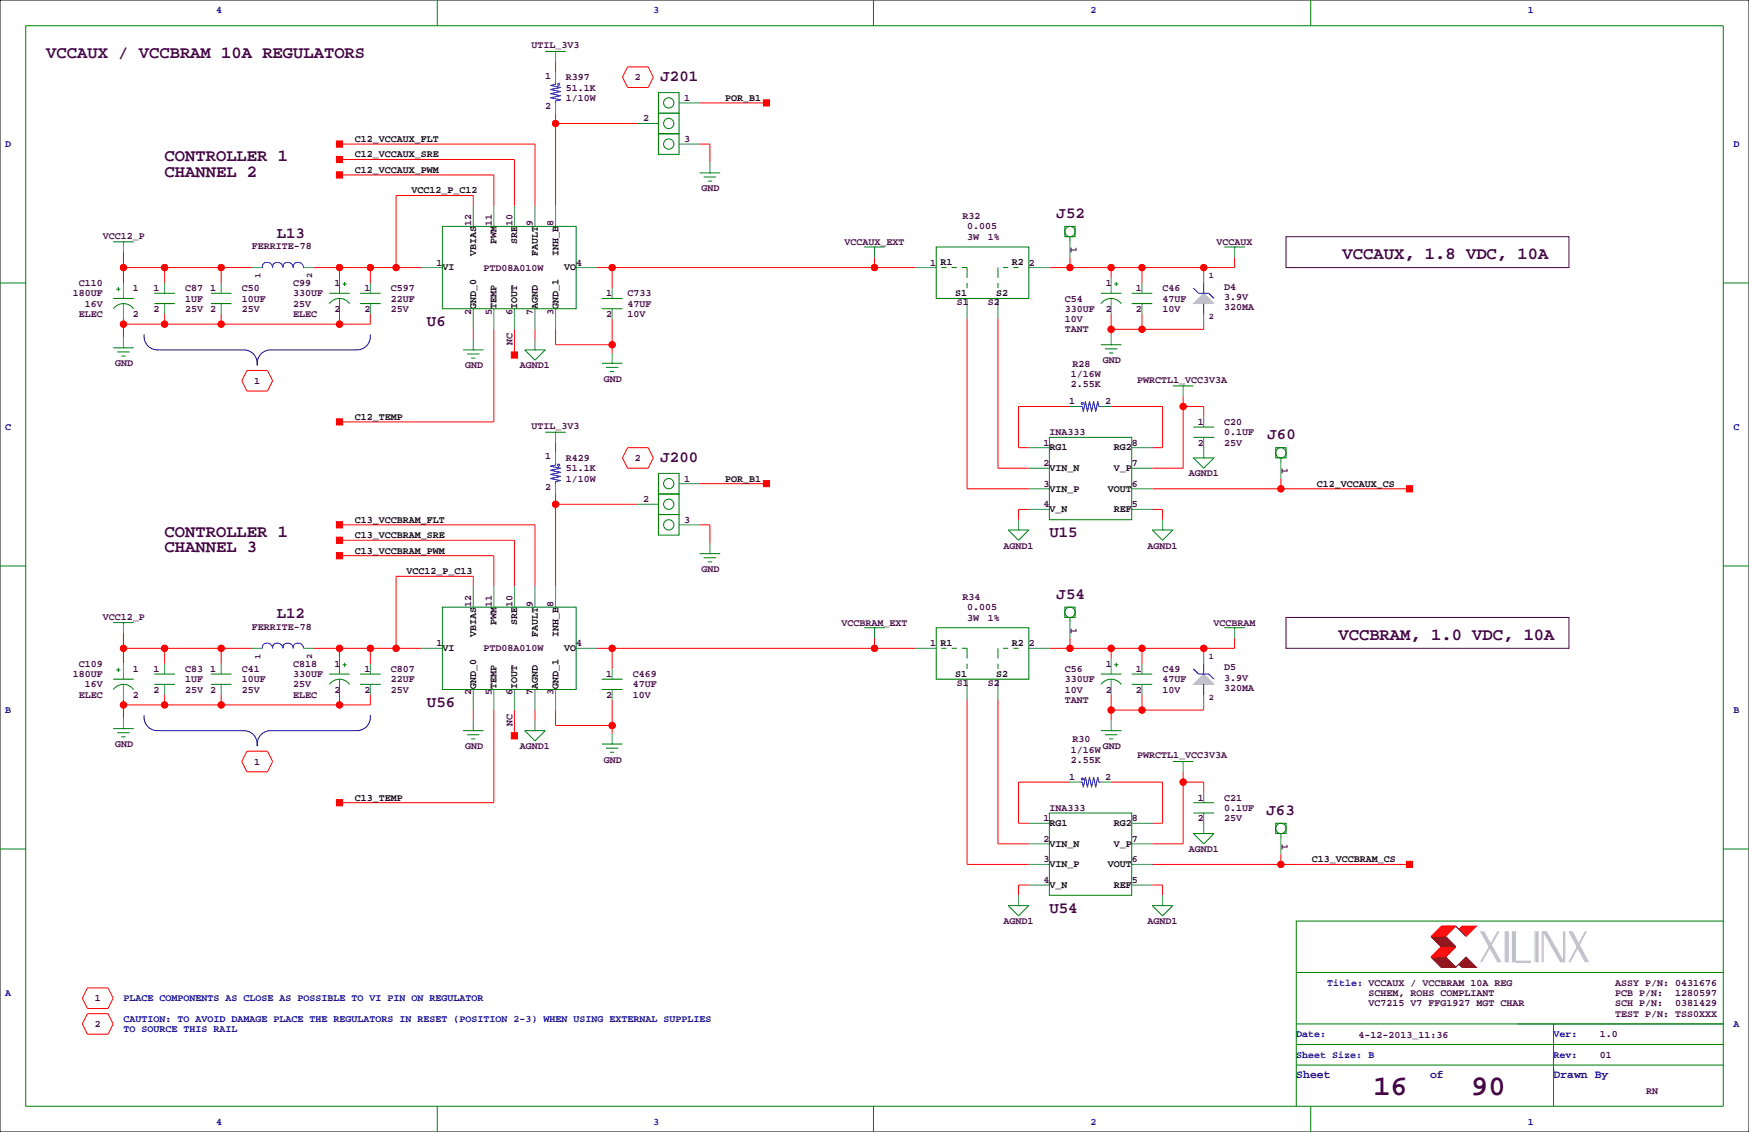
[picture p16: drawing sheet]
<svg xmlns="http://www.w3.org/2000/svg" width="432mm" height="279mm" viewBox="0 0 432 279" stroke-linecap="round" stroke-linejoin="round" font-family="sans-serif">
<defs><g id="words">
<g font-size="7.1" fill="#400040">
<text x="339.1" y="270.3">16</text>
<text x="363.2" y="270.3">90</text>
</g>
<g font-size="4.2" fill="#400040">
<text x="11.4" y="14.4">VCCAUX / VCCBRAM 10A REGULATORS</text>
<text x="40.6" y="39.8">CONTROLLER 1</text>
<text x="40.6" y="43.6">CHANNEL 2</text>
<text x="331.5" y="63.9">VCCAUX, 1.8 VDC, 10A</text>
<text x="40.6" y="132.5">CONTROLLER 1</text>
<text x="40.6" y="136.3">CHANNEL 3</text>
<text x="330.5" y="157.9">VCCBRAM, 1.0 VDC, 10A</text>
</g>
<g font-size="3.9" fill="#400040">
<text x="163.1" y="20">J201</text>
<text x="260.9" y="53.8">J52</text>
<text x="68.3" y="58.6">L13</text>
<text x="105.4" y="80.5">U6</text>
<text x="312.9" y="108.4">J60</text>
<text x="163.1" y="114">J200</text>
<text x="259.1" y="132.6">U15</text>
<text x="260.9" y="147.8">J54</text>
<text x="68.3" y="152.6">L12</text>
<text x="105.4" y="174.5">U56</text>
<text x="312.7" y="201.1">J63</text>
<text x="259.1" y="225.3">U54</text>
</g>
<g font-size="2.8" fill="#0000a0">
<text x="320" y="266.1">Sheet</text>
<text x="353.1" y="266.1">of</text>
<text x="383.5" y="266.1">Drawn By</text>
</g>
<g font-size="2.5" fill="#0000a0">
<text x="53.3" y="3.3">4</text>
<text x="161.3" y="3.3">3</text>
<text x="269.2" y="3.3">2</text>
<text x="377.2" y="3.3">1</text>
<text x="1.3" y="36.3">D</text>
<text x="428" y="36.3">D</text>
<text x="1.3" y="106.2">C</text>
<text x="428" y="106.2">C</text>
<text x="1.3" y="176">B</text>
<text x="428" y="176">B</text>
<text x="1.3" y="245.9">A</text>
<text x="327.7" y="243.3">Title: VCCAUX / VCCBRAM 10A REG</text>
<text x="30.5" y="247.1">PLACE COMPONENTS AS CLOSE AS POSSIBLE TO VI PIN ON REGULATOR</text>
<text x="30.5" y="252.2">CAUTION: TO AVOID DAMAGE PLACE THE REGULATORS IN RESET (POSITION 2-3) WHEN USING EXTERNAL SUPPLIES</text>
<text x="30.5" y="254.8">TO SOURCE THIS RAIL</text>
<text x="320" y="256">Date:</text>
<text x="383.5" y="256">Ver:</text>
<text x="428" y="253.5">A</text>
<text x="320" y="261.1">Sheet Size: B</text>
<text x="383.5" y="261.1">Rev:</text>
<text x="53.3" y="277.6">4</text>
<text x="161.3" y="277.6">3</text>
<text x="269.2" y="277.6">2</text>
<text x="377.2" y="277.6">1</text>
</g>
<g font-size="2.5" fill="#400040">
<text x="131.2" y="11.9">UTIL_3V3</text>
<text x="134.6" y="19.4">1</text>
<text x="139.7" y="19.8">R397</text>
<text x="139.7" y="22.4">51.1K</text>
<text x="156.7" y="19.8">2</text>
<text x="134.6" y="27">2</text>
<text x="139.7" y="24.9">1/10W</text>
<text x="158.7" y="30">2</text>
<text x="168.9" y="24.9">1</text>
<text x="168.9" y="35.1">3</text>
<text x="173.2" y="47.2">GND</text>
<text x="25.4" y="58.9">VCC12_P</text>
<text x="116.3" y="55.9" transform="rotate(-90 116.3 55.9)">12</text>
<text x="121.4" y="55.9" transform="rotate(-90 121.4 55.9)">11</text>
<text x="126.5" y="55.9" transform="rotate(-90 126.5 55.9)">10</text>
<text x="131.6" y="55.9" transform="rotate(-90 131.6 55.9)">9</text>
<text x="136.7" y="55.9" transform="rotate(-90 136.7 55.9)">8</text>
<text x="237.6" y="54.1">R32</text>
<text x="238.8" y="56.6">0.005</text>
<text x="238.8" y="59.2">3W</text>
<text x="243.8" y="59.2">1%</text>
<text x="62.1" y="61.6">FERRITE-78</text>
<text x="107.7" y="65.5">1</text>
<text x="142.2" y="65.5">4</text>
<text x="208.5" y="60.5">VCCAUX_EXT</text>
<text x="229.7" y="65.5">1</text>
<text x="254" y="65.5">2</text>
<text x="264.4" y="61" transform="rotate(90 264.4 61)">1</text>
<text x="300.4" y="60.5">VCCAUX</text>
<text x="19.5" y="70.6">C110</text>
<text x="32.8" y="71.9">1</text>
<text x="37.9" y="71.9">1</text>
<text x="45.7" y="71.9">C87</text>
<text x="51.9" y="71.9">1</text>
<text x="59.7" y="71.9">C50</text>
<text x="72.4" y="70.6">C99</text>
<text x="82.5" y="70.6">1</text>
<text x="90" y="71.9">1</text>
<text x="96.5" y="71.9">C597</text>
<text x="119.4" y="66.8">PTD08A010W</text>
<text x="273.1" y="70.6">1</text>
<text x="280.5" y="71.9">1</text>
<text x="287" y="71.9">C46</text>
<text x="302.3" y="71.5">D4</text>
<text x="18" y="73.2">180UF</text>
<text x="21" y="75.7">16V</text>
<text x="37.9" y="77">2</text>
<text x="45.7" y="77">25V 2</text>
<text x="45.7" y="74.4">1UF</text>
<text x="59.7" y="77">25V</text>
<text x="59.7" y="74.4">10UF</text>
<text x="72.4" y="73.2">330UF</text>
<text x="72.4" y="75.7">25V</text>
<text x="82.5" y="77">2</text>
<text x="90" y="77">2</text>
<text x="96.5" y="74.4">22UF</text>
<text x="96.5" y="77">25V</text>
<text x="116.3" y="77.7" transform="rotate(-90 116.3 77.7)">2</text>
<text x="121.4" y="77.7" transform="rotate(-90 121.4 77.7)">5</text>
<text x="126.5" y="77.7" transform="rotate(-90 126.5 77.7)">6</text>
<text x="131.6" y="77.7" transform="rotate(-90 131.6 77.7)">7</text>
<text x="136.7" y="77.7" transform="rotate(-90 136.7 77.7)">3</text>
<text x="149.6" y="73.2">1</text>
<text x="154.9" y="73.2">C733</text>
<text x="154.9" y="75.7">47UF</text>
<text x="236.2" y="75.3">S1</text>
<text x="243.8" y="75.3">S2</text>
<text x="262.9" y="74.4">C54</text>
<text x="262.9" y="77">330UF</text>
<text x="273.1" y="77">2</text>
<text x="280.5" y="77">2</text>
<text x="287" y="74.4">47UF</text>
<text x="287" y="77">10V</text>
<text x="302.3" y="74">3.9V</text>
<text x="302.3" y="76.5">320MA</text>
<text x="19.5" y="78.2">ELEC</text>
<text x="32.8" y="78.2">2</text>
<text x="72.4" y="78.2">ELEC</text>
<text x="149.6" y="78.2">2</text>
<text x="154.9" y="78.2">10V</text>
<text x="262.9" y="79.5">10V</text>
<text x="262.9" y="82">TANT</text>
<text x="126.5" y="85.1" transform="rotate(-90 126.5 85.1)">NC</text>
<text x="272.3" y="89.7">GND</text>
<text x="28.4" y="90.4">GND</text>
<text x="62.8" y="94.7">1</text>
<text x="114.8" y="90.9">GND</text>
<text x="128.4" y="90.9">AGND1</text>
<text x="149.1" y="94.2">GND</text>
<text x="264.4" y="95.6">2.55K</text>
<text x="264.4" y="93.1">1/16W</text>
<text x="264.8" y="90.5">R28</text>
<text x="280.7" y="94.5">PWRCTL1_VCC3V3A</text>
<text x="263.9" y="99.8">1</text>
<text x="272.8" y="99.8">2</text>
<text x="131.2" y="105.9">UTIL_3V3</text>
<text x="259.1" y="107.4">INA333</text>
<text x="295.7" y="104.9">1</text>
<text x="302.3" y="104.9">C20</text>
<text x="302.3" y="107.4">0.1UF</text>
<text x="134.6" y="113.4">1</text>
<text x="139.7" y="113.8">R429</text>
<text x="156.7" y="113.8">2</text>
<text x="257.6" y="110">1</text>
<text x="279.4" y="110">8</text>
<text x="295.7" y="110">2</text>
<text x="302.3" y="110">25V</text>
<text x="139.7" y="116.3">51.1K</text>
<text x="139.7" y="118.9">1/10W</text>
<text x="168.9" y="118.9">1</text>
<text x="257.6" y="115.1">2</text>
<text x="279.4" y="115.1">7</text>
<text x="293.5" y="117.6">AGND1</text>
<text x="316.5" y="115.6" transform="rotate(90 316.5 115.6)">1</text>
<text x="134.6" y="121">2</text>
<text x="158.7" y="124">2</text>
<text x="257.6" y="120.1">3</text>
<text x="257.6" y="125.2">4</text>
<text x="279.4" y="120.1">6</text>
<text x="279.4" y="125.2">5</text>
<text x="168.9" y="129">3</text>
<text x="247.8" y="135.4">AGND1</text>
<text x="283.3" y="135.4">AGND1</text>
<text x="173.2" y="141.2">GND</text>
<text x="116.3" y="149.9" transform="rotate(-90 116.3 149.9)">12</text>
<text x="121.4" y="149.9" transform="rotate(-90 121.4 149.9)">11</text>
<text x="126.5" y="149.9" transform="rotate(-90 126.5 149.9)">10</text>
<text x="131.6" y="149.9" transform="rotate(-90 131.6 149.9)">9</text>
<text x="136.7" y="149.9" transform="rotate(-90 136.7 149.9)">8</text>
<text x="237.6" y="148.1">R34</text>
<text x="25.4" y="152.9">VCC12_P</text>
<text x="62.1" y="155.5">FERRITE-78</text>
<text x="207.8" y="154.4">VCCBRAM_EXT</text>
<text x="238.8" y="150.6">0.005</text>
<text x="238.8" y="153.2">3W</text>
<text x="243.8" y="153.2">1%</text>
<text x="264.4" y="154.9" transform="rotate(90 264.4 154.9)">1</text>
<text x="299.6" y="154.4">VCCBRAM</text>
<text x="107.7" y="159.5">1</text>
<text x="119.4" y="160.8">PTD08A010W</text>
<text x="142.2" y="159.5">4</text>
<text x="229.7" y="159.5">1</text>
<text x="254" y="159.5">2</text>
<text x="18" y="167.1">180UF</text>
<text x="19.5" y="164.6">C109</text>
<text x="32.8" y="165.9">1</text>
<text x="37.9" y="165.9">1</text>
<text x="45.7" y="165.9">C83</text>
<text x="51.9" y="165.9">1</text>
<text x="59.7" y="165.9">C41</text>
<text x="72.4" y="164.6">C818</text>
<text x="72.4" y="167.1">330UF</text>
<text x="82.5" y="164.6">1</text>
<text x="90" y="165.9">1</text>
<text x="96.5" y="165.9">C807</text>
<text x="149.6" y="167.1">1</text>
<text x="156.2" y="167.1">C469</text>
<text x="262.9" y="165.9">C56</text>
<text x="273.1" y="164.6">1</text>
<text x="280.5" y="165.9">1</text>
<text x="287" y="165.9">C49</text>
<text x="302.3" y="165.4">D5</text>
<text x="302.3" y="168">3.9V</text>
<text x="19.5" y="172.2">ELEC</text>
<text x="21" y="169.7">16V</text>
<text x="32.8" y="172.2">2</text>
<text x="37.9" y="170.9">2</text>
<text x="45.7" y="170.9">25V 2</text>
<text x="45.7" y="168.4">1UF</text>
<text x="59.7" y="170.9">25V</text>
<text x="59.7" y="168.4">10UF</text>
<text x="72.4" y="169.7">25V</text>
<text x="72.4" y="172.2">ELEC</text>
<text x="82.5" y="170.9">2</text>
<text x="90" y="170.9">2</text>
<text x="96.5" y="168.4">22UF</text>
<text x="96.5" y="170.9">25V</text>
<text x="116.3" y="171.7" transform="rotate(-90 116.3 171.7)">2</text>
<text x="121.4" y="171.7" transform="rotate(-90 121.4 171.7)">5</text>
<text x="126.5" y="171.7" transform="rotate(-90 126.5 171.7)">6</text>
<text x="131.6" y="171.7" transform="rotate(-90 131.6 171.7)">7</text>
<text x="136.7" y="171.7" transform="rotate(-90 136.7 171.7)">3</text>
<text x="149.6" y="172.2">2</text>
<text x="156.2" y="169.7">47UF</text>
<text x="156.2" y="172.2">10V</text>
<text x="236.2" y="169.3">S1</text>
<text x="243.8" y="169.3">S2</text>
<text x="262.9" y="168.4">330UF</text>
<text x="262.9" y="170.9">10V</text>
<text x="262.9" y="173.5">TANT</text>
<text x="273.1" y="170.9">2</text>
<text x="280.5" y="170.9">2</text>
<text x="287" y="168.4">47UF</text>
<text x="287" y="170.9">10V</text>
<text x="302.3" y="170.5">320MA</text>
<text x="126.5" y="179.1" transform="rotate(-90 126.5 179.1)">NC</text>
<text x="28.4" y="184.4">GND</text>
<text x="114.8" y="184.9">GND</text>
<text x="128.4" y="184.9">AGND1</text>
<text x="264.4" y="185.8">1/16W</text>
<text x="264.8" y="183.2">R30</text>
<text x="272.3" y="184.9">GND</text>
<text x="62.8" y="188.7">1</text>
<text x="149.1" y="188.2">GND</text>
<text x="264.4" y="188.3">2.55K</text>
<text x="280.7" y="187.2">PWRCTL1_VCC3V3A</text>
<text x="263.9" y="192.5">1</text>
<text x="272.8" y="192.5">2</text>
<text x="295.7" y="197.6">1</text>
<text x="302.3" y="197.6">C21</text>
<text x="257.6" y="202.7">1</text>
<text x="259.1" y="200.2">INA333</text>
<text x="279.4" y="202.7">8</text>
<text x="295.7" y="202.7">2</text>
<text x="302.3" y="200.2">0.1UF</text>
<text x="302.3" y="202.7">25V</text>
<text x="257.6" y="207.8">2</text>
<text x="279.4" y="207.8">7</text>
<text x="316.5" y="208.3" transform="rotate(90 316.5 208.3)">1</text>
<text x="257.6" y="212.9">3</text>
<text x="279.4" y="212.9">6</text>
<text x="293.5" y="210.3">AGND1</text>
<text x="257.6" y="217.9">4</text>
<text x="279.4" y="217.9">5</text>
<text x="247.8" y="228.1">AGND1</text>
<text x="283.3" y="228.1">AGND1</text>
<text x="337.8" y="245.9">SCHEM, ROHS COMPLIANT</text>
<text x="398.8" y="243.3">ASSY P/N: 0431676</text>
<text x="398.8" y="245.9">PCB P/N:</text>
<text x="413.6" y="245.9">1280597</text>
<text x="23.4" y="247.1">1</text>
<text x="337.8" y="248.4">VC7215 V7 FFG1927 MGT CHAR</text>
<text x="398.8" y="248.4">SCH P/N:</text>
<text x="398.8" y="251">TEST P/N: TSS0XXX</text>
<text x="413.6" y="248.4">0381429</text>
<text x="23.4" y="253.5">2</text>
<text x="335.4" y="256.3">4-12-2013_11:36</text>
<text x="395" y="256">1.0</text>
<text x="395" y="261.1">01</text>
<text x="406.4" y="270">RN</text>
</g>
<g font-size="2.5">
<text x="179.1" y="24.9">POR_B1</text>
<text x="87.6" y="35.1">C12_VCCAUX_FLT</text>
<text x="87.6" y="38.9">C12_VCCAUX_SRE</text>
<text x="87.6" y="42.7">C12_VCCAUX_PWM</text>
<text x="101.6" y="47.8">VCC12_P_C12</text>
<text x="117.5" y="63.3" transform="rotate(-90 117.5 63.3)">VBIAS</text>
<text x="122.6" y="60.3" transform="rotate(-90 122.6 60.3)">PWM</text>
<text x="127.7" y="60.3" transform="rotate(-90 127.7 60.3)">SRE</text>
<text x="132.8" y="63.3" transform="rotate(-90 132.8 63.3)">FAULT</text>
<text x="137.9" y="63.3" transform="rotate(-90 137.9 63.3)">INH_B</text>
<text x="232.2" y="65.5">R1</text>
<text x="249.8" y="65.5">R2</text>
<text x="109.2" y="66.7">VI</text>
<text x="139.3" y="66.7">VO</text>
<text x="117.5" y="76.2" transform="rotate(-90 117.5 76.2)">GND_0</text>
<text x="122.6" y="76.2" transform="rotate(-90 122.6 76.2)">TEMP</text>
<text x="127.7" y="76.2" transform="rotate(-90 127.7 76.2)">IOUT</text>
<text x="132.8" y="76.2" transform="rotate(-90 132.8 76.2)">AGND</text>
<text x="137.9" y="76.2" transform="rotate(-90 137.9 76.2)">GND_1</text>
<text x="235.8" y="73.1">S1</text>
<text x="246" y="73.1">S2</text>
<text x="87.6" y="103.6">C12_TEMP</text>
<text x="259.1" y="111.2">RG1</text>
<text x="275" y="111.2">RG2</text>
<text x="179.1" y="118.9">POR_B1</text>
<text x="259.1" y="116.3">VIN_N</text>
<text x="275" y="116.3">V_P</text>
<text x="259.1" y="121.3">VIN_P</text>
<text x="273.5" y="121.3">VOUT</text>
<text x="325.1" y="120.1">C12_VCCAUX_CS</text>
<text x="87.6" y="129">C13_VCCBRAM_FLT</text>
<text x="259.1" y="126.4">V_N</text>
<text x="275" y="126.4">REF</text>
<text x="87.6" y="132.8">C13_VCCBRAM_SRE</text>
<text x="87.6" y="136.7">C13_VCCBRAM_PWM</text>
<text x="100.3" y="141.7">VCC12_P_C13</text>
<text x="122.6" y="154.3" transform="rotate(-90 122.6 154.3)">PWM</text>
<text x="127.7" y="154.3" transform="rotate(-90 127.7 154.3)">SRE</text>
<text x="109.2" y="160.7">VI</text>
<text x="117.5" y="157.3" transform="rotate(-90 117.5 157.3)">VBIAS</text>
<text x="132.8" y="157.3" transform="rotate(-90 132.8 157.3)">FAULT</text>
<text x="137.9" y="157.3" transform="rotate(-90 137.9 157.3)">INH_B</text>
<text x="139.3" y="160.7">VO</text>
<text x="232.2" y="159.4">R1</text>
<text x="249.8" y="159.4">R2</text>
<text x="235.8" y="167.1">S1</text>
<text x="246" y="167.1">S2</text>
<text x="117.5" y="170.2" transform="rotate(-90 117.5 170.2)">GND_0</text>
<text x="122.6" y="170.2" transform="rotate(-90 122.6 170.2)">TEMP</text>
<text x="127.7" y="170.2" transform="rotate(-90 127.7 170.2)">IOUT</text>
<text x="132.8" y="170.2" transform="rotate(-90 132.8 170.2)">AGND</text>
<text x="137.9" y="170.2" transform="rotate(-90 137.9 170.2)">GND_1</text>
<text x="87.6" y="197.6">C13_TEMP</text>
<text x="259.1" y="203.9">RG1</text>
<text x="275" y="203.9">RG2</text>
<text x="259.1" y="209">VIN_N</text>
<text x="275" y="209">V_P</text>
<text x="259.1" y="214.1">VIN_P</text>
<text x="273.5" y="214.1">VOUT</text>
<text x="323.9" y="212.9">C13_VCCBRAM_CS</text>
<text x="259.1" y="219.1">V_N</text>
<text x="275" y="219.1">REF</text>
</g>
<g font-size="2.1" fill="#400040">
<text x="64.3" y="68.6" transform="rotate(-90 64.3 68.6)">1</text>
<text x="77" y="68.6" transform="rotate(-90 77 68.6)">2</text>
<text x="298.5" y="68.7">1</text>
<text x="298.5" y="78.9">2</text>
<text x="64.3" y="162.6" transform="rotate(-90 64.3 162.6)">1</text>
<text x="77" y="162.6" transform="rotate(-90 77 162.6)">2</text>
<text x="298.5" y="162.7">1</text>
<text x="298.5" y="172.8">2</text>
</g>
</g></defs>
<path d="M0 0h431.8v279.4h-431.8z" fill="none" stroke="#000" stroke-width=".25"/>
<g fill="none" stroke="#f00" stroke-width=".25">
<path d="M137.2 15.2v2.6M154.9 16.5h5.1l1.3 2.6-1.3 2.5h-5.1l-1.2-2.5zM83.8 35.6h48.3v15.2M83.8 39.4h43.2v11.4M137.2 27.9v22.9M137.2 30.5h20.3M172.7 35.6h2.6v4.5M172.7 25.4h16.5M83.8 43.2h38.1v7.6M116.8 50.8v-2.5h-19v17.7M30.5 66h31.7M30.5 62.2v7.6"/>
<path d="M30.5 78.7v4.6M40.6 66v3.8M40.6 77.5v2.5M54.6 66v3.8M54.6 77.5v2.5M77.5 66h26.6M83.8 66v2.6M83.8 77.5v2.5M91.4 66v3.8M91.4 77.5v2.5h-60.9M147.3 66h78.8M151.1 66v5.1"/>
<path d="M151.1 78.7v8.4M215.9 63.5v2.5M238.8 78.7v42h15.2M246.4 78.7v36.9h7.6M264.2 63.5v2.5M274.3 66v2.6M274.3 77.5v5M281.9 66v3.8M281.9 77.5v3.8M297.2 66v1.3M304.8 63.5v2.5h-45.7M61 91.4h5l1.3 2.6-1.3 2.5h-5l-1.3-2.5z"/>
<path d="M116.8 81.3v2.5M121.9 81.3v22.8h-38.1M127 81.3v6.3M132.1 81.3v2.5M137.2 81.3v3.8h13.9M292.1 97.8v17.8h-7.6M297.2 80v1.3h-22.9M137.2 109.2v2.6M154.9 110.5h5.1l1.3 2.5-1.3 2.6h-5.1l-1.2-2.6zM172.7 119.4h16.5M264.2 100.3h-12.7v10.2h2.5M274.3 100.3h12.7v10.2h-2.5"/>
<path d="M292.1 100.3h5.1v2.6M297.2 110.5h.1M316.2 118.1v2.6M83.8 129.5h48.3v15.3M83.8 137.2h38.1v7.6M83.8 133.3h43.2v11.5M137.2 121.9v22.9M137.2 124.5h20.3M172.7 129.5h2.6v4.6M254 125.7h-2.5v2.6M284.5 125.7h2.5v2.6M284.5 120.7h63.5"/>
<path d="M30.5 156.2v7.6M116.8 144.8v-2.6h-19v17.8M215.9 157.5v2.5M264.2 157.5v2.5M304.8 157.5v2.5h-45.7M30.5 160h31.7M30.5 172.7v4.6M40.6 160v3.8M40.6 171.4v2.6M54.6 160v3.8M54.6 171.4v2.6M77.5 160h26.6"/>
<path d="M83.8 160v2.6M83.8 171.4v2.6M91.4 160v3.8M91.4 171.4v2.6h-60.9M116.8 175.3v2.5M121.9 175.3v22.8h-38.1M127 175.3v6.3M132.1 175.3v2.5M137.2 175.3v3.8h13.9M147.3 160h78.8M151.1 160v5.1M151.1 172.7v8.4"/>
<path d="M238.8 172.7v40.7h15.2M246.4 172.7v35.6h7.6M274.3 160v2.6M274.3 171.4v6.4M281.9 160v3.8M281.9 171.4v3.9M297.2 160v1.3M297.2 174v1.3h-22.9M61 185.4h5l1.3 2.6-1.3 2.5h-5l-1.3-2.5zM264.2 193h-12.7v10.2h2.5M274.3 193h12.7v10.2h-2.5M292.1 193h5.1v2.6"/>
<path d="M292.1 190.5v17.8h-7.6M254 218.4h-2.5v2.6M284.5 218.4h2.5v2.6M284.5 213.4h63.5M297.2 203.2h.1M316.2 210.8v2.6M355.9 233.7l-2.6 2.5h3.6l2.5-2.5M355.9 228.6h3.5l-2.5 2.5h-3.6zM356.1 233.7l-2.5 2.5M356.1 228.6l-2.5 2.5M356.4 233.7l-2.6 2.5M356.4 228.6l-2.6 2.5"/>
<path d="M356.6 233.7l-2.5 2.5M356.6 228.6l-2.5 2.5M356.9 233.7l-2.6 2.5M356.9 228.6l-2.6 2.5M357.1 233.7l-2.5 2.5M357.1 228.6l-2.5 2.5M357.4 233.7l-2.6 2.5M357.4 228.6l-2.6 2.5M357.6 233.7l-2.5 2.5M357.6 228.6l-2.5 2.5M357.9 233.7l-2.6 2.5M357.9 228.6l-2.6 2.5"/>
<path d="M358.1 233.7l-2.5 2.5M358.1 228.6l-2.5 2.5M358.4 233.7l-2.5 2.5M358.4 228.6l-2.5 2.5M358.6 233.7l-2.5 2.5M358.6 228.6l-2.5 2.5M358.9 233.7l-2.5 2.5M358.9 228.6l-2.5 2.5M359.2 233.7l-2.6 2.5M359.2 228.6l-2.6 2.5M360.2 229.4l.7-.8h3.6l-2.6 2.5M361.2 228.6l-.8 .8"/>
<path d="M361.4 228.6l-1 1M361.7 228.6l-1 1M361.9 228.6l-1.2 1.3M362.2 228.6l-1.3 1.3M362.5 228.6l-1.6 1.5M362.7 228.6l-1.5 1.5M363 228.6l-1.8 1.8M363.2 228.6l-1.8 1.8M363.5 228.6l-2.1 2M363.7 228.6l-2 2M364 228.6l-2.3 2.3M364.2 228.6l-2.3 2.3"/>
<path d="M21.6 243.8h5.1l1.2 2.6-1.2 2.5h-5.1l-1.3-2.5zM21.6 250.2h5.1l1.2 2.5-1.2 2.6h-5.1l-1.3-2.6z"/>
<circle cx="137.2" cy="30.5" r=".76"/>
<circle cx="30.5" cy="66" r=".76"/>
<circle cx="40.6" cy="66" r=".76"/>
<circle cx="54.6" cy="66" r=".76"/>
<circle cx="83.8" cy="66" r=".76"/>
<circle cx="91.4" cy="66" r=".76"/>
<circle cx="97.8" cy="66" r=".76"/>
<circle cx="151.1" cy="66" r=".76"/>
<circle cx="215.9" cy="66" r=".76"/>
<circle cx="264.2" cy="66" r=".76"/>
<circle cx="274.3" cy="66" r=".76"/>
<circle cx="281.9" cy="66" r=".76"/>
<circle cx="297.2" cy="66" r=".76"/>
<circle cx="30.5" cy="80" r=".76"/>
<circle cx="40.6" cy="80" r=".76"/>
<circle cx="54.6" cy="80" r=".76"/>
<circle cx="83.8" cy="80" r=".76"/>
<circle cx="151.1" cy="85.1" r=".76"/>
<circle cx="274.3" cy="81.3" r=".76"/>
<circle cx="281.9" cy="81.3" r=".76"/>
<circle cx="292.1" cy="100.3" r=".76"/>
<circle cx="137.2" cy="124.5" r=".76"/>
<circle cx="316.2" cy="120.6" r=".76"/>
<circle cx="30.5" cy="160" r=".76"/>
<circle cx="30.5" cy="174" r=".76"/>
<circle cx="40.6" cy="160" r=".76"/>
<circle cx="40.6" cy="174" r=".76"/>
<circle cx="54.6" cy="160" r=".76"/>
<circle cx="54.6" cy="174" r=".76"/>
<circle cx="83.8" cy="160" r=".76"/>
<circle cx="83.8" cy="174" r=".76"/>
<circle cx="91.4" cy="160" r=".76"/>
<circle cx="97.8" cy="160" r=".76"/>
<circle cx="151.1" cy="179.1" r=".76"/>
<circle cx="151.1" cy="160" r=".76"/>
<circle cx="215.9" cy="160" r=".76"/>
<circle cx="264.2" cy="160" r=".76"/>
<circle cx="274.3" cy="160" r=".76"/>
<circle cx="274.3" cy="175.3" r=".76"/>
<circle cx="281.9" cy="160" r=".76"/>
<circle cx="281.9" cy="175.3" r=".76"/>
<circle cx="297.2" cy="160" r=".76"/>
<circle cx="292.1" cy="193" r=".76"/>
<circle cx="316.2" cy="213.4" r=".76"/>
</g>
<g fill="#f00" stroke="#f00" stroke-width=".25">
<path d="M347.2 212.6h1.5v1.5h-1.5z" fill-rule="evenodd"/>
<path d="M347.2 119.9h1.5v1.5h-1.5z" fill-rule="evenodd"/>
<path d="M83.1 42.4h1.5v1.5h-1.5z" fill-rule="evenodd"/>
<path d="M83.1 38.6h1.5v1.5h-1.5z" fill-rule="evenodd"/>
<path d="M83.1 34.8h1.5v1.5h-1.5z" fill-rule="evenodd"/>
<path d="M126.2 86.9h1.6v1.5h-1.6z" fill-rule="evenodd"/>
<path d="M83.1 103.4h1.5v1.5h-1.5z" fill-rule="evenodd"/>
<path d="M83.1 136.4h1.5v1.5h-1.5z" fill-rule="evenodd"/>
<path d="M83.1 132.6h1.5v1.5h-1.5z" fill-rule="evenodd"/>
<path d="M83.1 128.8h1.5v1.5h-1.5z" fill-rule="evenodd"/>
<path d="M126.2 180.8h1.6v1.6h-1.6z" fill-rule="evenodd"/>
<path d="M83.1 197.4h1.5v1.5h-1.5z" fill-rule="evenodd"/>
<path d="M188.5 24.6h1.5v1.6h-1.5z" fill-rule="evenodd"/>
<path d="M188.5 118.6h1.5v1.5h-1.5z" fill-rule="evenodd"/>
<circle cx="297.2" cy="160" r=".76"/>
<circle cx="281.9" cy="160" r=".76"/>
<circle cx="274.3" cy="160" r=".76"/>
<circle cx="264.2" cy="160" r=".76"/>
<circle cx="297.2" cy="66" r=".76"/>
<circle cx="264.2" cy="66" r=".76"/>
<circle cx="274.3" cy="66" r=".76"/>
<circle cx="281.9" cy="66" r=".76"/>
<circle cx="274.3" cy="81.3" r=".76"/>
<circle cx="281.9" cy="81.3" r=".76"/>
<circle cx="54.6" cy="66" r=".76"/>
<circle cx="30.5" cy="66" r=".76"/>
<circle cx="40.6" cy="66" r=".76"/>
<circle cx="83.8" cy="80" r=".76"/>
<circle cx="54.6" cy="80" r=".76"/>
<circle cx="40.6" cy="80" r=".76"/>
<circle cx="30.5" cy="80" r=".76"/>
<circle cx="54.6" cy="160" r=".76"/>
<circle cx="30.5" cy="160" r=".76"/>
<circle cx="40.6" cy="160" r=".76"/>
<circle cx="292.1" cy="193" r=".76"/>
<circle cx="316.2" cy="213.4" r=".76"/>
<circle cx="316.2" cy="120.6" r=".76"/>
<circle cx="292.1" cy="100.3" r=".76"/>
<circle cx="151.1" cy="85.1" r=".76"/>
<circle cx="151.1" cy="179.1" r=".76"/>
<circle cx="137.2" cy="30.5" r=".76"/>
<circle cx="137.2" cy="124.5" r=".76"/>
<circle cx="97.8" cy="66" r=".76"/>
<circle cx="91.4" cy="66" r=".76"/>
<circle cx="83.8" cy="66" r=".76"/>
<circle cx="83.8" cy="160" r=".76"/>
<circle cx="91.4" cy="160" r=".76"/>
<circle cx="97.8" cy="160" r=".76"/>
<circle cx="30.5" cy="174" r=".76"/>
<circle cx="40.6" cy="174" r=".76"/>
<circle cx="54.6" cy="174" r=".76"/>
<circle cx="83.8" cy="174" r=".76"/>
<circle cx="274.3" cy="175.3" r=".76"/>
<circle cx="281.9" cy="175.3" r=".76"/>
<circle cx="151.1" cy="66" r=".76"/>
<circle cx="215.9" cy="66" r=".76"/>
<circle cx="151.1" cy="160" r=".76"/>
<circle cx="215.9" cy="160" r=".76"/>
</g>
<g fill="none" stroke="#008080" stroke-width=".25">
<path d="M137.2 12.7v2.5M137.2 17.8v2.5M137.2 25.4v2.5M157.5 30.5h5.1M167.6 25.4h5.1M167.6 35.6h5.1M30.5 59.7v2.5M116.8 50.8v5.1M121.9 50.8v5.1M127 50.8v5.1M132.1 50.8v5.1M137.2 50.8v5.1"/>
<path d="M175.3 40.1v2.6M264.2 59.7v3.8M30.5 69.8v3.9M30.5 74.9v3.8M40.6 69.8v2.6M40.6 74.9v2.6M54.6 69.8v2.6M54.6 74.9v2.6M62.2 66h2.6M74.9 66h2.6M83.8 68.6v3.8M83.8 73.7v3.8"/>
<path d="M91.4 69.8v2.6M91.4 74.9v2.6M104.1 66h5.1M116.8 76.2v5.1M121.9 76.2v5.1M127 76.2v5.1M132.1 76.2v5.1M137.2 76.2v5.1M142.2 66h5.1M151.1 71.1v2.6M151.1 76.2v2.5M215.9 61v2.5"/>
<path d="M226.1 66h5M238.8 73.7v5M246.4 73.7v5M254 66h5.1M274.3 68.6v3.8M274.3 73.7v3.8M281.9 69.8v2.6M281.9 74.9v2.6M297.2 67.3v2.5M297.2 77.5v2.5M304.8 61v2.5M30.5 83.3v2.6"/>
<path d="M116.8 83.8v2.6M132.1 83.8v2.6M151.1 87.1v2.6M274.3 82.5v2.6M292.1 95.2v2.6M137.2 106.7v2.5M137.2 111.8v2.5M137.2 119.4v2.5M167.6 119.4h5.1M254 110.5h5.1M254 115.6h5.1M264.2 100.3h2.5"/>
<path d="M271.8 100.3h2.5M279.4 110.5h5.1M279.4 115.6h5.1M297.2 102.9v2.5M297.2 107.9v5.1M316.2 114.3v3.8M157.5 124.5h5.1M167.6 129.5h5.1M175.3 134.1v2.6M251.5 128.3v2.5M254 120.7h5.1M254 125.7h5.1"/>
<path d="M279.4 120.7h5.1M279.4 125.7h5.1M287 128.3v2.5M30.5 153.7v2.5M116.8 144.8v5.1M121.9 144.8v5.1M127 144.8v5.1M132.1 144.8v5.1M137.2 144.8v5.1M215.9 154.9v2.6M264.2 153.7v3.8M304.8 154.9v2.6"/>
<path d="M30.5 163.8v3.8M30.5 168.9v3.8M30.5 177.3v2.5M40.6 163.8v2.6M40.6 168.9v2.5M54.6 163.8v2.6M54.6 168.9v2.5M62.2 160h2.6M74.9 160h2.6M83.8 162.6v3.8M83.8 167.6v3.8M91.4 163.8v2.6"/>
<path d="M91.4 168.9v2.5M104.1 160h5.1M116.8 170.2v5.1M116.8 177.8v2.5M121.9 170.2v5.1M127 170.2v5.1M132.1 170.2v5.1M132.1 177.8v2.5M137.2 170.2v5.1M142.2 160h5.1M151.1 165.1v2.5M151.1 170.2v2.5"/>
<path d="M226.1 160h5M238.8 167.6v5.1M246.4 167.6v5.1M254 160h5.1M274.3 162.6v3.8M274.3 167.6v3.8M274.3 177.8v2.5M281.9 163.8v2.6M281.9 168.9v2.5M297.2 161.3v2.5M297.2 171.4v2.6M151.1 181.1v2.5"/>
<path d="M264.2 193h2.5M271.8 193h2.5M292.1 188v2.5M297.2 195.6v2.5M254 203.2h5.1M254 208.3h5.1M254 213.4h5.1M254 218.4h5.1M279.4 203.2h5.1M279.4 208.3h5.1M279.4 213.4h5.1M279.4 218.4h5.1"/>
<path d="M297.2 200.7v5M316.2 207v3.8M251.5 221v2.5M287 221v2.5"/>
</g>
<g fill="#c0c0c0" stroke="#c0c0c0" stroke-width=".25">
<path d="M294.6 168.9l2.6-2.5 2.5 2.5z" fill-rule="evenodd"/>
<path d="M297.2 72.4l2.5 2.5h-5.1z" fill-rule="evenodd"/>
</g>
<g fill="none" stroke="#00f" stroke-width=".25">
<path d="M137.2 20.3v.5l-1.3 .3 2.5 .5-2.5 .5 2.5 .5-2.5 .5 2.5 .5-2.5 .5 2.5 .5-1.2 .3v.5M66 64.8a1.02 1.02 0 0 0-1.2 1.2M66 64.8a1.27 1.27 0 0 1 1.3 1.2 1.05 1.05 0 0 1 1.3-1.2M68.6 64.8a1.27 1.27 0 0 1 1.2 1.2 1.05 1.05 0 0 1 1.3-1.2M71.1 64.8a1.27 1.27 0 0 1 1.3 1.2 1.05 1.05 0 0 1 1.3-1.2M73.7 64.8a1.27 1.27 0 0 1 1.2 1.2M294.6 71.1l1.3 1.3h2.5l1.3 1.3M297.2 69.8v2.6M297.2 74.9v2.6M137.2 114.3v.5l-1.3 .3 2.5 .5-2.5 .5 2.5 .5-2.5 .5 2.5 .5-2.5 .5 2.5 .5-1.2 .3v.5M266.7 100.3h.5l.3 1.3 .5-2.5 .5 2.5 .5-2.5 .5 2.5 .5-2.5 .5 2.5 .5-2.5 .3 1.2h.5M66 158.8a1.02 1.02 0 0 0-1.2 1.2"/>
<path d="M66 158.8a1.27 1.27 0 0 1 1.3 1.2 1.05 1.05 0 0 1 1.3-1.2M68.6 158.8a1.27 1.27 0 0 1 1.2 1.2 1.05 1.05 0 0 1 1.3-1.2M71.1 158.8a1.27 1.27 0 0 1 1.3 1.2 1.05 1.05 0 0 1 1.3-1.2M73.7 158.8a1.27 1.27 0 0 1 1.2 1.2M294.6 165.1l1.3 1.3h2.5l1.3 1.2M297.2 163.8v2.6M297.2 168.9v2.5M266.7 193h.5l.3 1.3 .5-2.5 .5 2.5 .5-2.5 .5 2.5 .5-2.5 .5 2.5 .5-2.5 .3 1.2h.5"/>
<circle cx="137.9" cy="20.8" r=".25"/>
<circle cx="267.2" cy="99.6" r=".25"/>
<circle cx="137.9" cy="114.8" r=".25"/>
<circle cx="267.2" cy="192.3" r=".25"/>
</g>
<g fill="none" stroke="#008000" stroke-width=".25">
<path d="M6.3 6.4h419.1v266.6h-419.1zM107.9 0v6.4M134.6 12.7h5.1M137.2 12.7h.1M215.6 0v6.4M323.6 0v6.4M162.6 22.9h5v5h-5zM162.6 27.9h5v5.1h-5zM162.6 33h5v5.1h-5zM27.9 59.7h5.1M30.5 59.7h.1M109.2 55.9h33v20.3h-33z"/>
<path d="M172.7 42.7h5.1M173.7 43.7h3.1M174.8 44.7h1M175.3 42.7h.1M262.9 55.9h2.5v2.5h-2.5zM264.2 58.4v1.3M0 69.8h6.3M27.9 73.7h5.1M28 76.2a3 3 0 0 1 5 0M28.7 71.4h1M29.2 70.9v1M38.1 74.9h5.1"/>
<path d="M38.1 72.4h5.1M52.1 74.9h5M52.1 72.4h5M81.3 72.4h5.1M81.3 75a3 3 0 0 1 5 0M84.6 70.1h1M85.1 69.6v1M88.9 74.9h5.1M88.9 72.4h5.1M148.6 73.7h5.1M148.6 76.2h5.1M213.4 61h5"/>
<path d="M215.9 61h.1M231.1 61h22.9v12.7h-22.9zM232.4 66h1.3M234.9 66h1.3M237.5 66h1.3v2.6M238.8 69.8v1.3M246.4 66v2.6M246.4 69.8v1.3M247.6 66h1.3M250.2 66h1.3M271.8 72.4h5.1M271.8 75a3 3 0 0 1 5 0"/>
<path d="M275.1 70.1h1M275.6 69.6v1M279.4 74.9h5.1M279.4 72.4h5.1M302.3 61h5M304.8 61h.1M425.4 69.8h6.4M27.9 85.9h5.1M29 86.9h3M30 87.9h1M30.5 85.9h.1M114.3 86.4h5.1"/>
<path d="M115.3 87.4h3.1M116.3 88.4h1M116.8 86.4h.1M129.5 86.4h5.1l-2.5 2.5zM132.1 86.4h.1M148.6 89.7h5.1M149.6 90.7h3.1M150.6 91.7h1M151.1 89.7h.1M271.8 85.1h5.1M272.8 86.1h3M273.8 87.1h1"/>
<path d="M274.3 85.1h.1M289.6 95.2h5M292.1 95.2h.1M134.6 106.7h5.1M137.2 106.7h.1M162.6 116.8h5v5.1h-5zM259.1 107.9h20.3v20.4h-20.3zM294.6 113h5.1l-2.5 2.6zM294.6 107.9h5.1M294.6 105.4h5.1M297.2 113h.1M315 110.5h2.5v2.5h-2.5z"/>
<path d="M316.2 113v1.3M0 139.7h6.3M162.6 121.9h5v5.1h-5zM162.6 127h5v5.1h-5zM172.7 136.7h5.1M173.7 137.7h3.1M174.8 138.7h1M175.3 136.7h.1M248.9 130.8h5.1l-2.5 2.5zM251.5 130.8h.1M284.5 130.8h5.1l-2.6 2.5zM287 130.8h.1"/>
<path d="M425.4 139.7h6.4M27.9 153.7h5.1M30.5 153.7h.1M109.2 149.9h33v20.3h-33zM213.4 154.9h5M215.9 154.9h.1M231.1 154.9h22.9v12.7h-22.9zM262.9 149.9h2.5v2.5h-2.5zM264.2 152.4v1.3M302.3 154.9h5M304.8 154.9h.1M27.9 167.6h5.1"/>
<path d="M27.9 179.8h5.1M28 170.2a3 3 0 0 1 5 0M28.7 165.4h1M29.2 164.8v1.1M30.5 179.8h.1M38.1 168.9h5.1M38.1 166.4h5.1M52.1 168.9h5M52.1 166.4h5M81.3 166.4h5.1M81.3 168.9a3 3 0 0 1 5 0M84.6 164.1h1"/>
<path d="M85.1 163.6v1M88.9 168.9h5.1M88.9 166.4h5.1M148.6 167.6h5.1M148.6 170.2h5.1M232.4 160h1.3M234.9 160h1.3M237.5 160h1.3v2.6M238.8 163.8v1.3M246.4 160v2.6M246.4 163.8v1.3M247.6 160h1.3"/>
<path d="M250.2 160h1.3M271.8 166.4h5.1M271.8 168.9a3 3 0 0 1 5 0M275.1 164.1h1M275.6 163.6v1M279.4 168.9h5.1M279.4 166.4h5.1M29 180.8h3M30 181.9h1M114.3 180.3h5.1M115.3 181.4h3.1M116.3 182.4h1"/>
<path d="M116.8 180.3h.1M129.5 180.3h5.1l-2.5 2.6zM132.1 180.3h.1M148.6 183.6h5.1M149.6 184.7h3.1M150.6 185.7h1M151.1 183.6h.1M271.8 180.3h5.1M272.8 181.4h3M273.8 182.4h1M274.3 180.3h.1M289.6 188h5"/>
<path d="M292.1 188h.1M294.6 198.1h5.1M0 209.5h6.3M259.1 200.7h20.3v20.3h-20.3zM294.6 205.7h5.1l-2.5 2.6zM294.6 200.7h5.1M297.2 205.7h.1M315 203.2h2.5v2.5h-2.5zM316.2 205.7v1.3M425.4 209.5h6.4M248.9 223.5h5.1l-2.5 2.6zM251.5 223.5h.1"/>
<path d="M284.5 223.5h5.1l-2.6 2.6zM287 223.5h.1M425.4 227.3h-105.4v35.6M320 257.8h105.4M320 252.7h105.4M320 240h105.4M383.5 252.7v20.3M107.9 273v6.4M215.6 273v6.4M320 262.9v10.1M320 262.9h105.4M323.6 273v6.4"/>
<path d="M383.5 264.2h.1"/>
<circle cx="165.1" cy="30.5" r="1.27"/>
<circle cx="165.1" cy="35.6" r="1.27"/>
<circle cx="165.1" cy="25.4" r="1.27"/>
<circle cx="264.2" cy="57.1" r="1.27"/>
<circle cx="165.1" cy="119.4" r="1.27"/>
<circle cx="316.2" cy="111.8" r="1.27"/>
<circle cx="165.1" cy="129.5" r="1.27"/>
<circle cx="165.1" cy="124.5" r="1.27"/>
<circle cx="264.2" cy="151.1" r="1.27"/>
<circle cx="316.2" cy="204.5" r="1.27"/>
</g>
<g fill="none" stroke="#800000" stroke-width=".25">
<path d="M353.3 236.2l2.6 2.6h3.5M353.3 231.1l2.6 2.6M353.6 231.1l2.5 2.6M353.6 236.2l2.5 2.6M353.8 231.1l2.6 2.6M353.8 236.2l2.6 2.6M354.1 231.1l2.5 2.6M354.1 236.2l2.5 2.6M354.3 231.1l2.6 2.6M354.3 236.2l2.6 2.6M354.6 231.1l2.5 2.6M354.6 236.2l2.5 2.6"/>
<path d="M354.8 231.1l2.6 2.6M354.8 236.2l2.6 2.6M355.1 231.1l2.5 2.6M355.1 236.2l2.5 2.6M355.3 231.1l2.6 2.6M355.3 236.2l2.6 2.6M355.6 231.1l2.5 2.6M355.6 236.2l2.5 2.6M355.9 231.1l2.5 2.6M355.9 236.2l2.5 2.6M356.1 231.1l2.5 2.6M356.1 236.2l2.5 2.6"/>
<path d="M356.4 231.1l2.5 2.6M356.4 236.2l2.5 2.6M356.6 231.1l2.6 2.6M356.6 236.2l2.6 2.6M356.9 231.1l2.5 2.6M356.9 236.2l2.5 2.6M359.4 228.6l2.5 2.5M360.2 238l.7 .8h3.6l-2.6-2.6-2.5 2.6M360.4 237.7l1 1.1M360.4 238l.8 .8M360.7 237.5l1.2 1.3M360.7 237.7l1 1.1"/>
<path d="M360.9 237.2l1.6 1.6M360.9 237.5l1.3 1.3M361.2 237l1.8 1.8M361.2 237.2l1.5 1.6M361.4 236.7l2.1 2.1M361.4 237l1.8 1.8M361.7 236.5l2.3 2.3M361.7 236.7l2 2.1M361.9 236.5l2.3 2.3"/>
</g>
<g fill="none" stroke="#c0c0c0" stroke-width=".25">
<path d="M365.5 229.9l4.3 7.6M365.8 229.9l4.3 7.6M366 229.9l4.3 7.6M366.3 229.9l4.3 7.6M369.8 229.9l-4.3 7.6M370.1 229.9l-4.3 7.6M371.6 229.9v7.6M371.9 229.9v7.6M372.1 229.9v7.6M372.4 229.9v7.6M373.4 229.9v7.6M373.6 229.9v7.6"/>
<path d="M373.9 229.9v7.6M374.1 229.9v7.6h3.9M374.1 237.2h3.9M379 229.9v7.6M379.2 229.9v7.6M379.5 229.9v7.6M379.7 229.9v7.6M380.7 229.9v7.6M381 237.5v-7.6l4.3 7.6M381.3 229.9l4.3 7.6M381.5 229.9l4.3 7.6M381.8 229.9l4.3 7.6v-7.6"/>
<path d="M386.3 229.9v7.6M387.3 229.9l4.1 7.6M387.6 229.9l4.1 7.6M387.9 229.9l4 7.6M388.1 229.9l4.1 7.6M391.4 229.9l-4.1 7.6M391.7 229.9l-4.1 7.6"/>
</g>
<path d="M35.6 82.5a3.3 3.3 0 0 0 3.8 3.8l20.3 .1M59.7 86.4a3.3 3.3 0 0 1 3.8 3.8M67.3 86.4a3.3 3.3 0 0 0-3.8 3.8M91.4 82.5a3.3 3.3 0 0 1-3.8 3.8l-20.3 .1M35.6 176.5a3.3 3.3 0 0 0 3.8 3.8M91.4 176.5a3.3 3.3 0 0 1-3.8 3.8M39.4 180.3h20.3M59.7 180.4a3.3 3.3 0 0 1 3.8 3.8M67.3 180.3h20.3M67.3 180.4a3.3 3.3 0 0 0-3.8 3.8" fill="none" stroke="#0000a0" stroke-width=".25"/>
<path d="M317.5 58.4h69.8v7.6h-69.8zM317.5 152.4h69.8v7.6h-69.8z" fill="none" stroke="#400040" stroke-width=".25"/>
<use href="#words"/>
</svg>
